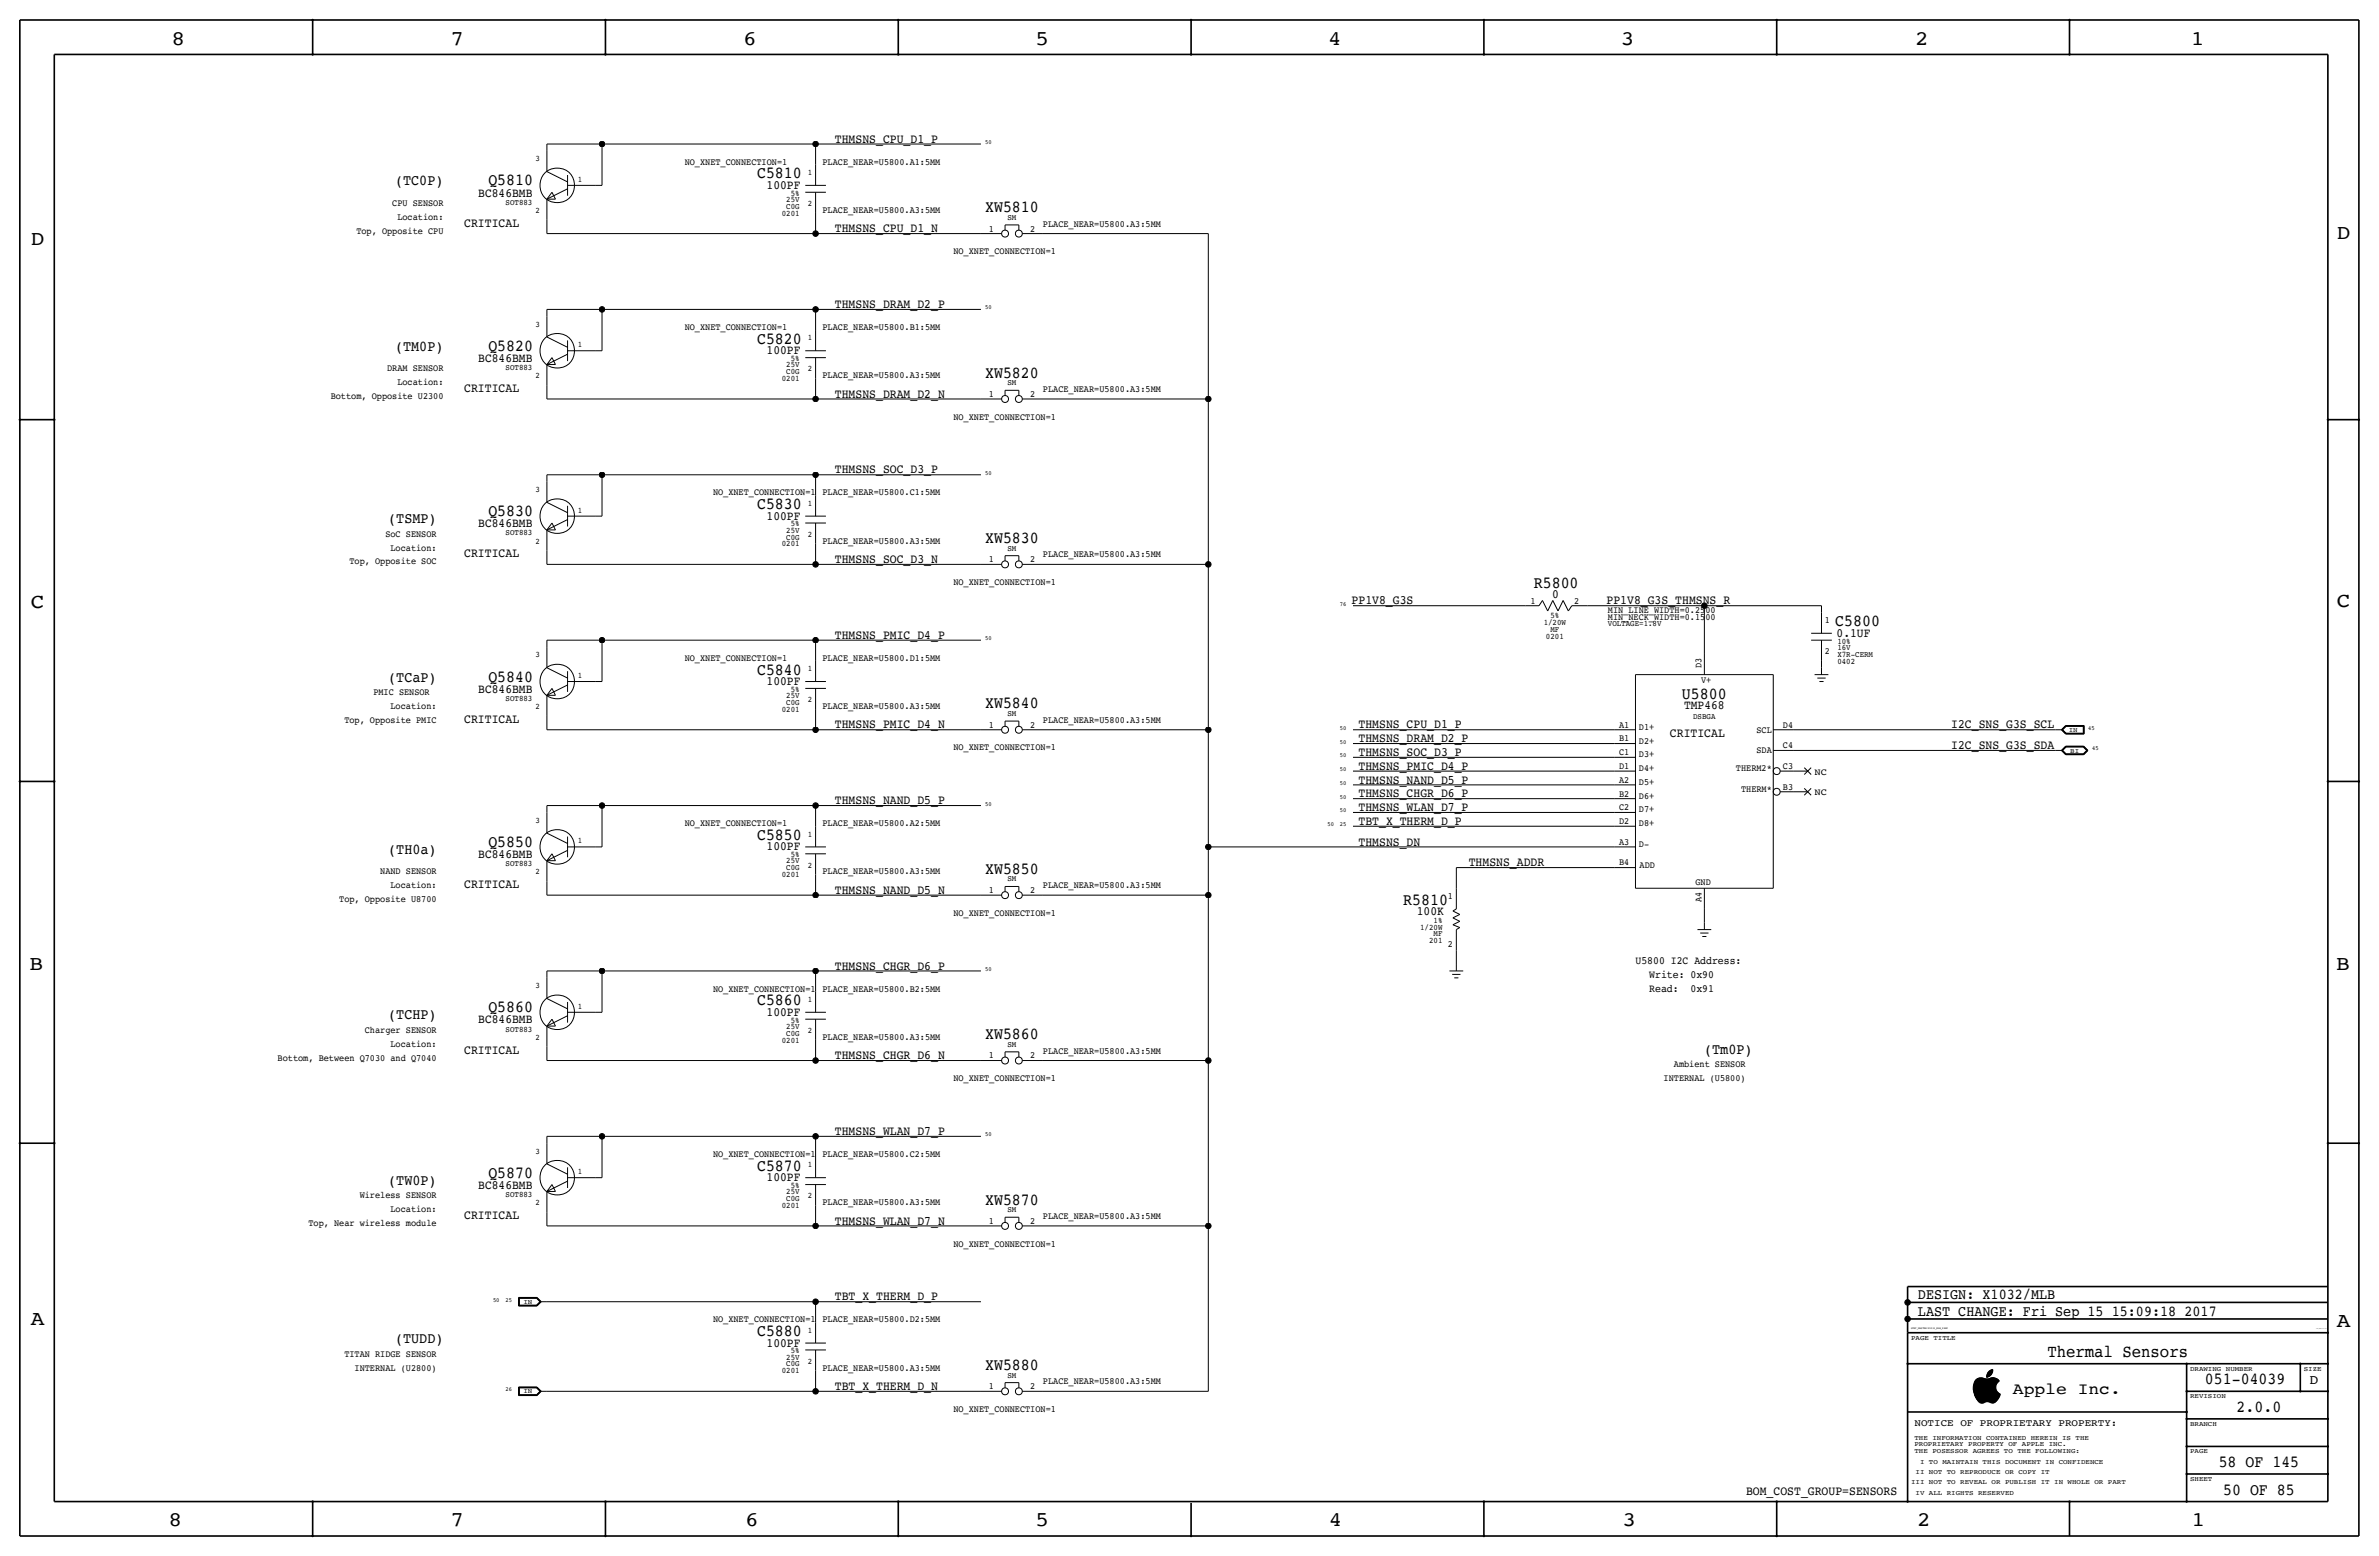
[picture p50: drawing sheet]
<svg xmlns="http://www.w3.org/2000/svg" width="877mm" height="574mm" viewBox="0 0 877 574" stroke-linecap="round" stroke-linejoin="round" font-family="sans-serif">
<defs><g id="words">
<g font-size="7.6">
<text x="63.2" y="16.5">8</text>
<text x="166.1" y="16.5">7</text>
<text x="274" y="16.5">6</text>
<text x="381.7" y="16.5">5</text>
<text x="489.7" y="16.5">4</text>
<text x="597.6" y="16.5">3</text>
<text x="706.1" y="16.5">2</text>
<text x="807.7" y="16.5">1</text>
<text x="861.5" y="88.1">D</text>
<text x="11.4" y="90.4">D</text>
<text x="11.4" y="224.3">C</text>
<text x="861.5" y="223.8">C</text>
<text x="10.8" y="357.6">B</text>
<text x="861.3" y="357.4">B</text>
<text x="11.3" y="488.4">A</text>
<text x="861.5" y="489.2">A</text>
<text x="62.2" y="562.6">8</text>
<text x="166" y="562.6">7</text>
<text x="274.8" y="562.6">6</text>
<text x="381.7" y="562.6">5</text>
<text x="489.9" y="562.6">4</text>
<text x="598.1" y="562.6">3</text>
<text x="706.8" y="562.6">2</text>
<text x="807.9" y="562.6">1</text>
</g>
<text font-size="6.5" x="754.8" y="500.1">Thermal Sensors</text>
<g font-size="6.2">
<text x="279.1" y="65.8">C5810</text>
<text x="180" y="68.3">Q5810</text>
<text x="363.2" y="78.2">XW5810</text>
<text x="180" y="129.3">Q5820</text>
<text x="279.1" y="126.7">C5820</text>
<text x="363.2" y="139.2">XW5820</text>
<text x="180" y="190.2">Q5830</text>
<text x="279.1" y="187.7">C5830</text>
<text x="363.2" y="200.2">XW5830</text>
<text x="565.5" y="216.9">R5800</text>
<text x="676.6" y="230.9">C5800</text>
<text x="180" y="251.2">Q5840</text>
<text x="279.1" y="248.7">C5840</text>
<text x="620.1" y="257.6">U5800</text>
<text x="363.2" y="261.1">XW5840</text>
<text x="279.1" y="309.6">C5850</text>
<text x="180" y="312.2">Q5850</text>
<text x="363.2" y="322.1">XW5850</text>
<text x="517.4" y="333.5">R5810</text>
<text x="279.1" y="370.6">C5860</text>
<text x="180" y="373.1">Q5860</text>
<text x="363.2" y="383">XW5860</text>
<text x="279.1" y="431.5">C5870</text>
<text x="180" y="434.1">Q5870</text>
<text x="363.2" y="444">XW5870</text>
<text x="279.1" y="492.5">C5880</text>
<text x="363.2" y="505">XW5880</text>
<text x="812.9" y="510.3">051-04039</text>
<text x="824.6" y="520.4">2.0.0</text>
<text x="818" y="540.8">58 OF 145</text>
<text x="819.6" y="550.9">50 OF 85</text>
</g>
<text font-size="6" x="742.1" y="513.9">Apple Inc.</text>
<g font-size="5.6">
<text x="145.7" y="68.3">(TC0P)</text>
<text x="145.7" y="129.3">(TM0P)</text>
<text x="143.1" y="192.8">(TSMP)</text>
<text x="143.1" y="251.2">(TCaP)</text>
<text x="143.1" y="314.7">(TH0a)</text>
<text x="143.1" y="375.7">(TCHP)</text>
<text x="628.3" y="388.4">(Tm0P)</text>
<text x="143.1" y="436.6">(TW0P)</text>
<text x="707.1" y="478.8">DESIGN: X1032/MLB</text>
<text x="707.1" y="484.9">LAST CHANGE: Fri Sep 15 15:09:18 2017</text>
<text x="145.7" y="495">(TUDD)</text>
</g>
<text font-size="5" x="851.5" y="510.3">D</text>
<g font-size="4.7">
<text x="307.8" y="52.6">THMSNS_CPU_D1_P</text>
<text x="282.6" y="69.6">100PF</text>
<text x="176.3" y="72.4">BC846BMB</text>
<text x="171.1" y="83.6">CRITICAL</text>
<text x="307.8" y="85.6">THMSNS_CPU_D1_N</text>
<text x="307.8" y="113.5">THMSNS_DRAM_D2_P</text>
<text x="282.6" y="130.6">100PF</text>
<text x="176.3" y="133.4">BC846BMB</text>
<text x="171.1" y="144.5">CRITICAL</text>
<text x="307.8" y="146.6">THMSNS_DRAM_D2_N</text>
<text x="307.8" y="174.5">THMSNS_SOC_D3_P</text>
<text x="282.6" y="191.5">100PF</text>
<text x="176.3" y="194.4">BC846BMB</text>
<text x="171.1" y="205.5">CRITICAL</text>
<text x="307.8" y="207.5">THMSNS_SOC_D3_N</text>
<text x="572.2" y="220.5">0</text>
<text x="498.3" y="222.8">PP1V8_G3S</text>
<text x="592.3" y="222.8">PP1V8_G3S_THMSNS_R</text>
<text x="307.8" y="235.5">THMSNS_PMIC_D4_P</text>
<text x="677.1" y="234.7">0.1UF</text>
<text x="176.3" y="255.3">BC846BMB</text>
<text x="282.6" y="252.5">100PF</text>
<text x="620.9" y="261.4">TMP468</text>
<text x="171.1" y="266.4">CRITICAL</text>
<text x="307.8" y="268.5">THMSNS_PMIC_D4_N</text>
<text x="500.8" y="268.5">THMSNS_CPU_D1_P</text>
<text x="719.4" y="268.5">I2C_SNS_G3S_SCL</text>
<text x="500.8" y="273.6">THMSNS_DRAM_D2_P</text>
<text x="615.6" y="271.5">CRITICAL</text>
<text x="500.8" y="278.6">THMSNS_SOC_D3_P</text>
<text x="719.4" y="276.1">I2C_SNS_G3S_SDA</text>
<text x="500.8" y="283.7">THMSNS_PMIC_D4_P</text>
<text x="500.8" y="293.9">THMSNS_CHGR_D6_P</text>
<text x="500.8" y="288.8">THMSNS_NAND_D5_P</text>
<text x="307.8" y="296.4">THMSNS_NAND_D5_P</text>
<text x="500.8" y="299">THMSNS_WLAN_D7_P</text>
<text x="500.8" y="304">TBT_X_THERM_D_P</text>
<text x="500.8" y="311.7">THMSNS_DN</text>
<text x="176.3" y="316.3">BC846BMB</text>
<text x="282.6" y="313.4">100PF</text>
<text x="541.5" y="319.3">THMSNS_ADDR</text>
<text x="171.1" y="327.4">CRITICAL</text>
<text x="307.8" y="329.4">THMSNS_NAND_D5_N</text>
<text x="522.4" y="337.3">100K</text>
<text x="307.8" y="357.4">THMSNS_CHGR_D6_P</text>
<text x="176.3" y="377.2">BC846BMB</text>
<text x="282.6" y="374.4">100PF</text>
<text x="171.1" y="388.4">CRITICAL</text>
<text x="307.8" y="390.4">THMSNS_CHGR_D6_N</text>
<text x="307.8" y="418.3">THMSNS_WLAN_D7_P</text>
<text x="282.6" y="435.4">100PF</text>
<text x="176.3" y="438.2">BC846BMB</text>
<text x="171.1" y="449.3">CRITICAL</text>
<text x="307.8" y="451.4">THMSNS_WLAN_D7_N</text>
<text x="307.8" y="479.3">TBT_X_THERM_D_P</text>
<text x="282.6" y="496.3">100PF</text>
<text x="307.8" y="512.3">TBT_X_THERM_D_N</text>
<text x="643.7" y="550.9">BOM_COST_GROUP=SENSORS</text>
</g>
<g font-size="4.1">
<text x="602.9" y="355.3">U5800 I2C Address:</text>
<text x="608" y="365.5">Read:</text>
<text x="608" y="360.4">Write: 0x90</text>
<text x="623.2" y="365.5">0x91</text>
</g>
<text font-size="3.7" x="705.8" y="525.5">NOTICE OF PROPRIETARY PROPERTY:</text>
<g font-size="3.5">
<text x="252.4" y="60.7">NO_XNET_CONNECTION=1</text>
<text x="303.2" y="60.7">PLACE_NEAR=U5800.A1:5MM</text>
<text x="144.6" y="75.9">CPU SENSOR</text>
<text x="146.5" y="81">Location:</text>
<text x="303.2" y="78.5">PLACE_NEAR=U5800.A3:5MM</text>
<text x="384.5" y="83.6">PLACE_NEAR=U5800.A3:5MM</text>
<text x="131.4" y="86.1">Top, Opposite CPU</text>
<text x="364.5" y="85.3">1</text>
<text x="379.7" y="85.3">2</text>
<text x="351.5" y="93.7">NO_XNET_CONNECTION=1</text>
<text x="252.4" y="121.7">NO_XNET_CONNECTION=1</text>
<text x="303.2" y="121.7">PLACE_NEAR=U5800.B1:5MM</text>
<text x="142.7" y="136.9">DRAM SENSOR</text>
<text x="146.5" y="142">Location:</text>
<text x="303.2" y="139.4">PLACE_NEAR=U5800.A3:5MM</text>
<text x="121.9" y="147.1">Bottom, Opposite U2300</text>
<text x="364.5" y="146.3">1</text>
<text x="379.7" y="146.3">2</text>
<text x="384.5" y="144.5">PLACE_NEAR=U5800.A3:5MM</text>
<text x="351.5" y="154.7">NO_XNET_CONNECTION=1</text>
<text x="262.9" y="182.6">NO_XNET_CONNECTION=1</text>
<text x="303.2" y="182.6">PLACE_NEAR=U5800.C1:5MM</text>
<text x="142.1" y="197.9">SoC SENSOR</text>
<text x="144" y="202.9">Location:</text>
<text x="303.2" y="200.4">PLACE_NEAR=U5800.A3:5MM</text>
<text x="128.8" y="208">Top, Opposite SOC</text>
<text x="364.5" y="207.3">1</text>
<text x="379.7" y="207.3">2</text>
<text x="384.5" y="205.5">PLACE_NEAR=U5800.A3:5MM</text>
<text x="351.5" y="215.6">NO_XNET_CONNECTION=1</text>
<text x="564.2" y="222.5">1</text>
<text x="580.3" y="222.5">2</text>
<text x="592.8" y="225.8">MIN_LINE_WIDTH=0.2500</text>
<text x="592.8" y="228.3">MIN_NECK_WIDTH=0.1500</text>
<text x="672.8" y="229.6">1</text>
<text x="252.4" y="243.6">NO_XNET_CONNECTION=1</text>
<text x="303.2" y="243.6">PLACE_NEAR=U5800.D1:5MM</text>
<text x="672.8" y="241">2</text>
<text x="627.1" y="251.7">V+</text>
<text x="627.3" y="246.1" transform="rotate(-90 627.3 246.1)">D3</text>
<text x="137.6" y="256.3">PMIC SENSOR</text>
<text x="144" y="261.4">Location:</text>
<text x="303.2" y="261.4">PLACE_NEAR=U5800.A3:5MM</text>
<text x="126.9" y="266.4">Top, Opposite PMIC</text>
<text x="364.5" y="268.2">1</text>
<text x="379.7" y="268.2">2</text>
<text x="384.5" y="266.4">PLACE_NEAR=U5800.A3:5MM</text>
<text x="596.9" y="268.2">A1</text>
<text x="604.2" y="269">D1+</text>
<text x="647.6" y="270">SCL</text>
<text x="657.3" y="268.2">D4</text>
<text x="596.9" y="273.3">B1</text>
<text x="604.2" y="274.1">D2+</text>
<text x="657.3" y="275.8">C4</text>
<text x="351.5" y="276.6">NO_XNET_CONNECTION=1</text>
<text x="596.9" y="278.4">C1</text>
<text x="604.2" y="279.1">D3+</text>
<text x="647.6" y="277.6">SDA</text>
<text x="596.9" y="283.5">D1</text>
<text x="604.2" y="284.2">D4+</text>
<text x="640" y="284.2">THERM2*</text>
<text x="657.3" y="283.5">C3</text>
<text x="669" y="285.5">NC</text>
<text x="596.9" y="293.6">B2</text>
<text x="596.9" y="288.5">A2</text>
<text x="604.2" y="289.3">D5+</text>
<text x="641.9" y="291.8">THERM*</text>
<text x="657.3" y="291.1">B3</text>
<text x="669" y="293.1">NC</text>
<text x="596.9" y="298.7">C2</text>
<text x="604.2" y="294.4">D6+</text>
<text x="604.2" y="299.5">D7+</text>
<text x="252.4" y="304.5">NO_XNET_CONNECTION=1</text>
<text x="303.2" y="304.5">PLACE_NEAR=U5800.A2:5MM</text>
<text x="596.9" y="303.8">D2</text>
<text x="604.2" y="304.5">D8+</text>
<text x="596.9" y="311.4">A3</text>
<text x="604.2" y="312.2">D-</text>
<text x="140.2" y="322.3">NAND SENSOR</text>
<text x="303.2" y="322.3">PLACE_NEAR=U5800.A3:5MM</text>
<text x="596.9" y="318.8">B4</text>
<text x="604.5" y="319.8">ADD</text>
<text x="144" y="327.4">Location:</text>
<text x="364.5" y="329.2">1</text>
<text x="379.7" y="329.2">2</text>
<text x="384.5" y="327.4">PLACE_NEAR=U5800.A3:5MM</text>
<text x="625" y="326.4">GND</text>
<text x="125.1" y="332.5">Top, Opposite U8700</text>
<text x="533.7" y="331.2">1</text>
<text x="627.3" y="332.5" transform="rotate(-90 627.3 332.5)">A4</text>
<text x="351.5" y="337.6">NO_XNET_CONNECTION=1</text>
<text x="533.7" y="349">2</text>
<text x="262.9" y="365.5">NO_XNET_CONNECTION=1</text>
<text x="303.2" y="365.5">PLACE_NEAR=U5800.B2:5MM</text>
<text x="134.5" y="380.7">Charger SENSOR</text>
<text x="303.2" y="383.3">PLACE_NEAR=U5800.A3:5MM</text>
<text x="144" y="385.8">Location:</text>
<text x="384.5" y="388.4">PLACE_NEAR=U5800.A3:5MM</text>
<text x="102.4" y="390.9">Bottom, Between Q7030 and Q7040</text>
<text x="364.5" y="390.1">1</text>
<text x="379.7" y="390.1">2</text>
<text x="617.1" y="393.4">Ambient SENSOR</text>
<text x="351.5" y="398.5">NO_XNET_CONNECTION=1</text>
<text x="613.3" y="398.5">INTERNAL (U5800)</text>
<text x="262.9" y="426.5">NO_XNET_CONNECTION=1</text>
<text x="303.2" y="426.5">PLACE_NEAR=U5800.C2:5MM</text>
<text x="132.6" y="441.7">Wireless SENSOR</text>
<text x="144" y="446.8">Location:</text>
<text x="303.2" y="444.2">PLACE_NEAR=U5800.A3:5MM</text>
<text x="384.5" y="449.3">PLACE_NEAR=U5800.A3:5MM</text>
<text x="113.7" y="451.9">Top, Near wireless module</text>
<text x="364.5" y="451.1">1</text>
<text x="379.7" y="451.1">2</text>
<text x="351.5" y="459.5">NO_XNET_CONNECTION=1</text>
<text x="262.9" y="487.4">NO_XNET_CONNECTION=1</text>
<text x="303.2" y="487.4">PLACE_NEAR=U5800.D2:5MM</text>
<text x="126.9" y="500.1">TITAN RIDGE SENSOR</text>
<text x="130.7" y="505.2">INTERNAL (U2800)</text>
<text x="303.2" y="505.2">PLACE_NEAR=U5800.A3:5MM</text>
<text x="364.5" y="512.1">1</text>
<text x="379.7" y="512.1">2</text>
<text x="384.5" y="510.3">PLACE_NEAR=U5800.A3:5MM</text>
<text x="351.5" y="520.4">NO_XNET_CONNECTION=1</text>
</g>
<g font-size="3.1">
<text x="197.4" y="59.4">3</text>
<text x="297.8" y="64.5">1</text>
<text x="213.1" y="67.1">1</text>
<text x="186.4" y="75.4">SOT883</text>
<text x="289.9" y="77">C0G</text>
<text x="289.9" y="74.4">25V</text>
<text x="291.5" y="72.1">5%</text>
<text x="297.8" y="75.9">2</text>
<text x="197.4" y="78.5">2</text>
<text x="288.2" y="79.5">0201</text>
<text x="371.4" y="81">SM</text>
<text x="197.4" y="120.4">3</text>
<text x="297.8" y="125.5">1</text>
<text x="213.1" y="128">1</text>
<text x="186.4" y="136.4">SOT883</text>
<text x="289.9" y="137.9">C0G</text>
<text x="289.9" y="135.4">25V</text>
<text x="291.5" y="133.1">5%</text>
<text x="297.8" y="136.9">2</text>
<text x="197.4" y="139.4">2</text>
<text x="288.2" y="140.5">0201</text>
<text x="371.4" y="142">SM</text>
<text x="197.4" y="181.4">3</text>
<text x="213.1" y="189">1</text>
<text x="297.8" y="186.4">1</text>
<text x="186.4" y="197.4">SOT883</text>
<text x="289.9" y="196.3">25V</text>
<text x="291.5" y="194.1">5%</text>
<text x="297.8" y="197.9">2</text>
<text x="197.4" y="200.4">2</text>
<text x="288.2" y="201.4">0201</text>
<text x="289.9" y="198.9">C0G</text>
<text x="371.4" y="202.9">SM</text>
<text x="571.6" y="227.8">5%</text>
<text x="569.1" y="230.4">1/20W</text>
<text x="571.6" y="232.9">MF</text>
<text x="592.8" y="230.9">VOLTAGE=1.8V</text>
<text x="569.9" y="235.5">0201</text>
<text x="677.4" y="237.2">10%</text>
<text x="677.4" y="239.5">16V</text>
<text x="197.4" y="242.3">3</text>
<text x="677.4" y="242.1">X7R-CERM</text>
<text x="677.4" y="244.6">0402</text>
<text x="213.1" y="249.9">1</text>
<text x="297.8" y="247.4">1</text>
<text x="289.9" y="257.3">25V</text>
<text x="291.5" y="255">5%</text>
<text x="186.4" y="258.3">SOT883</text>
<text x="197.4" y="261.4">2</text>
<text x="288.2" y="262.4">0201</text>
<text x="289.9" y="259.8">C0G</text>
<text x="297.8" y="258.8">2</text>
<text x="371.4" y="263.9">SM</text>
<text x="624.2" y="265.2">DSBGA</text>
<text x="197.4" y="303.3">3</text>
<text x="213.1" y="310.9">1</text>
<text x="297.8" y="308.4">1</text>
<text x="291.5" y="316">5%</text>
<text x="186.4" y="319.3">SOT883</text>
<text x="197.4" y="322.3">2</text>
<text x="288.2" y="323.3">0201</text>
<text x="289.9" y="320.8">C0G</text>
<text x="289.9" y="318.3">25V</text>
<text x="297.8" y="319.8">2</text>
<text x="371.4" y="324.9">SM</text>
<text x="528.5" y="340.1">1%</text>
<text x="523.6" y="342.6">1/20W</text>
<text x="526.9" y="347.7">201</text>
<text x="528.5" y="345.2">MF</text>
<text x="197.4" y="364.2">3</text>
<text x="213.1" y="371.9">1</text>
<text x="297.8" y="369.3">1</text>
<text x="291.5" y="376.9">5%</text>
<text x="186.4" y="380.2">SOT883</text>
<text x="197.4" y="383.3">2</text>
<text x="289.9" y="381.8">C0G</text>
<text x="289.9" y="379.2">25V</text>
<text x="297.8" y="380.7">2</text>
<text x="288.2" y="384.3">0201</text>
<text x="371.4" y="385.8">SM</text>
<text x="197.4" y="425.2">3</text>
<text x="297.8" y="430.3">1</text>
<text x="213.1" y="432.8">1</text>
<text x="291.5" y="437.9">5%</text>
<text x="186.4" y="441.2">SOT883</text>
<text x="289.9" y="442.7">C0G</text>
<text x="289.9" y="440.2">25V</text>
<text x="297.8" y="441.7">2</text>
<text x="197.4" y="444.2">2</text>
<text x="288.2" y="445.3">0201</text>
<text x="371.4" y="446.8">SM</text>
<text x="297.8" y="491.2">1</text>
<text x="289.9" y="503.7">C0G</text>
<text x="289.9" y="501.1">25V</text>
<text x="291.5" y="498.9">5%</text>
<text x="297.8" y="502.7">2</text>
<text x="288.2" y="506.2">0201</text>
<text x="371.4" y="507.7">SM</text>
</g>
<g font-size="2.5">
<text x="762.7" y="269.7">IN</text>
<text x="763.2" y="277.4">BI</text>
<text x="193" y="480.6">IN</text>
<text x="704.5" y="493.8">PAGE TITLE</text>
<text x="807.4" y="505.2">DRAWING NUMBER</text>
<text x="849.3" y="505.2">SIZE</text>
<text x="193" y="513.6">IN</text>
<text x="807.4" y="515.4">REVISION</text>
<text x="807.4" y="525.5">BRANCH</text>
<text x="705.8" y="533.1">PROPRIETARY PROPERTY OF APPLE INC.</text>
<text x="705.8" y="530.6">THE INFORMATION CONTAINED HEREIN IS THE</text>
<text x="705.8" y="535.7">THE POSESSOR AGREES TO THE FOLLOWING:</text>
<text x="707.8" y="539.5">I TO MAINTAIN THIS DOCUMENT IN CONFIDENCE</text>
<text x="807.4" y="535.7">PAGE</text>
<text x="706.2" y="543.3">II NOT TO REPRODUCE OR COPY IT</text>
<text x="807.4" y="545.8">SHEET</text>
<text x="704.5" y="547.1">III NOT TO REVEAL OR PUBLISH IT IN WHOLE OR PART</text>
<text x="706.2" y="550.9">IV ALL RIGHTS RESERVED</text>
</g>
<g font-size="2.3">
<text x="363.2" y="53.1">50</text>
<text x="363.2" y="114">50</text>
<text x="363.2" y="175">50</text>
<text x="494" y="223.3">76</text>
<text x="363.2" y="236">50</text>
<text x="494" y="269">50</text>
<text x="769.9" y="269">45</text>
<text x="494" y="274.1">50</text>
<text x="494" y="279.1">50</text>
<text x="771.3" y="276.6">45</text>
<text x="494" y="284.2">50</text>
<text x="494" y="289.3">50</text>
<text x="363.2" y="296.9">50</text>
<text x="494" y="294.4">50</text>
<text x="494" y="299.5">50</text>
<text x="489.4" y="304.5">50</text>
<text x="494" y="304.5">25</text>
<text x="363.2" y="357.9">50</text>
<text x="363.2" y="418.8">50</text>
<text x="181.8" y="479.8">50</text>
<text x="186.3" y="479.8">25</text>
<text x="186.3" y="512.8">26</text>
</g>
<text font-size="1" x="704.5" y="490">SYNC_MASTER=X1032_MLB_P4BP</text>
<text font-size=".4" x="853.9" y="490">SYNC_DATE=02/14/2017</text>
</g></defs>
<g fill="none" stroke="#000" stroke-width=".37">
<path d="M201.6 53.1h20.3zM201.6 53.1v2.5zM201.6 55.6v7.6zM221.9 53.1v15.2zM221.9 53.1h78.8zM300.7 53.1h60.9zM300.7 53.1v7.6zM201.6 73.4l7.6-3.8zM201.6 63.2l7.6 3.9zM201.6 73.4v7.6zM201.6 73.4h3.2zM203.5 70.9l1.3 2.5z"/>
<path d="M203.5 70.9l-1.9 2.5zM209.2 68.3h10.2zM209.2 64.5v7.6zM219.4 68.3h2.5zM296.9 68.3h7.6zM296.9 70.9h7.6zM300.7 78.5v7.6zM300.7 60.7v7.6zM300.7 70.9v7.6zM201.6 86.1h99.1zM201.6 81v5.1zM300.7 86.1h60.9z"/>
<path d="M361.6 86.1h7.7zM370.5 82.9h5.1zM370.5 82.9v1.9zM375.6 82.9v1.9zM376.9 86.1h7.6zM384.5 86.1h61zM445.5 86.1v61zM201.6 114h20.3zM201.6 114v2.6zM201.6 116.6v7.6zM221.9 114v15.3zM221.9 114h78.8z"/>
<path d="M300.7 114h60.9zM300.7 114v7.7zM201.6 134.4l7.6-3.8zM201.6 124.2l7.6 3.8zM201.6 134.4v7.6zM201.6 134.4h3.2zM203.5 131.8l1.3 2.6zM203.5 131.8l-1.9 2.6zM209.2 129.3h10.2zM209.2 125.5v7.6zM219.4 129.3h2.5zM296.9 129.3h7.6z"/>
<path d="M296.9 131.8h7.6zM300.7 139.4v7.7zM300.7 121.7v7.6zM300.7 131.8v7.6zM201.6 147.1h99.1zM201.6 142v5.1zM300.7 147.1h60.9zM361.6 147.1h7.7zM370.5 143.9h5.1zM370.5 143.9v1.9zM375.6 143.9v1.9zM376.9 147.1h7.6z"/>
<path d="M384.5 147.1h61zM445.5 147.1v60.9zM201.6 175h20.3zM201.6 175v2.5zM201.6 177.5v7.7zM221.9 175v15.2zM221.9 175h78.8zM300.7 175h60.9zM300.7 175v7.6zM201.6 195.3l7.6-3.8zM201.6 185.2l7.6 3.8zM201.6 195.3v7.6z"/>
<path d="M201.6 195.3h3.2zM203.5 192.8l1.3 2.5zM203.5 192.8l-1.9 2.5zM209.2 190.2h10.2zM209.2 186.4v7.7zM219.4 190.2h2.5zM296.9 190.2h7.6zM296.9 192.8h7.6zM300.7 182.6v7.6zM300.7 192.8v7.6zM201.6 208h99.1zM201.6 202.9v5.1z"/>
<path d="M300.7 208h60.9zM300.7 200.4v7.6zM361.6 208h7.7zM370.5 204.8h5.1zM370.5 204.8v2zM375.6 204.8v2zM376.9 208h7.6zM384.5 208h61zM445.5 208v61zM201.6 236h20.3zM201.6 236v2.5zM201.6 238.5v7.6z"/>
<path d="M221.9 236v15.2zM221.9 236h78.8zM300.7 236h60.9zM300.7 236v7.6zM498.8 223.3h63.5zM562.3 223.3h5.1zM568.7 221.3l1.9 3.9zM568.7 221.3l-1.3 2zM572.5 221.3l-1.9 3.9zM572.5 221.3l1.9 3.9zM576.3 221.3l-1.9 3.9zM576.3 221.3l1.9 3.9z"/>
<path d="M579.5 223.3h5.7zM579.5 223.3l-1.3 1.9zM585.2 223.3h43.1zM628.3 223.3v17.7zM628.3 223.3h43.2zM667.7 233.4h7.6zM667.7 236h7.6zM671.5 223.3v2.5zM671.5 225.8v7.6zM671.5 236v7.6zM201.6 256.3l7.6-3.8zM201.6 246.1l7.6 3.8z"/>
<path d="M201.6 256.3v7.6zM201.6 256.3h3.2zM203.5 253.7l1.3 2.6zM203.5 253.7l-1.9 2.6zM209.2 251.2h10.2zM209.2 247.4v7.6zM219.4 251.2h2.5zM296.9 251.2h7.6zM296.9 253.7h7.6zM300.7 243.6v7.6zM300.7 253.7v7.7zM602.9 248.7v78.7z"/>
<path d="M602.9 248.7h50.8zM628.3 241v7.7zM653.7 248.7v78.7zM669 248.7h5.1zM670 249.9h3zM670.8 251.2h1.5zM671.5 243.6v2.5zM671.5 246.1v2.6zM201.6 269h99.1zM201.6 263.9v5.1zM300.7 261.4v7.6zM300.7 269h60.9z"/>
<path d="M361.6 269h7.7zM370.5 265.8h5.1zM370.5 265.8v1.9zM375.6 265.8v1.9zM376.9 269h7.6zM384.5 269h61zM445.5 269v43.2zM498.8 269h96.5zM498.8 279.1h96.5zM498.8 274.1h96.5zM595.3 279.1h7.6zM595.3 274.1h7.6z"/>
<path d="M595.3 269h7.6zM653.7 269h7.7zM653.7 276.6h7.7zM661.4 276.6h96.5zM661.4 269h96.5zM757.9 276.6h2.5zM757.9 269h2.5zM760 276.6l1.5-1.6zM760 269l1.5-1.6zM760 276.6l1.5 1.6zM760 269l1.5 1.6zM760.1 276.6l1.5 1.5z"/>
<path d="M760.1 269l1.5 1.5zM760.1 276.6l1.5-1.5zM760.1 269l1.5-1.5zM760.3 276.6l1.3 1.4zM760.3 269l1.3 1.4zM760.3 276.6l1.3-1.4zM760.3 269l1.3-1.4zM760.4 276.6l1.3-1.3zM760.4 269l1.3-1.3zM760.4 276.6l1.3 1.3zM760.4 269l1.3 1.3zM761.5 270.6h6.8z"/>
<path d="M761.5 278.2h6.7zM761.5 267.4h6.9zM761.5 275h6.7zM761.6 278.1h6.5zM761.6 267.5h6.6zM761.6 270.5h6.6zM761.6 275.1h6.5zM761.6 278h6.5zM761.6 267.6h6.5zM761.6 275.2h6.5zM761.6 270.4h6.5zM761.7 277.9h6.3z"/>
<path d="M761.7 275.3h6.3zM761.7 267.7h6.3zM761.7 270.3h6.3zM768 277.9l1.3-1.3zM768 267.7v2.6zM768 275.3l1.3 1.3zM768.1 275.2l1.4 1.4zM768.1 278l1.4-1.4zM768.1 278.1l1.5-1.5zM768.1 267.6v2.8zM768.1 275.1l1.5 1.5zM768.2 275l1.6 1.6z"/>
<path d="M768.2 278.2l1.6-1.6zM768.2 267.5v3zM768.3 267.4v3.2zM201.6 296.9h20.3zM201.6 296.9v2.6zM201.6 299.5v7.6zM221.9 296.9v15.3zM221.9 296.9h78.8zM300.7 296.9v7.6zM300.7 296.9h60.9zM498.8 299.5h96.5zM498.8 289.3h96.5z"/>
<path d="M498.8 294.4h96.5zM498.8 284.2h96.5zM595.3 299.5h7.6zM595.3 294.4h7.6zM595.3 289.3h7.6zM595.3 284.2h7.6zM656.3 284.2h5.1zM656.3 291.8h5.1zM661.4 284.2h5zM661.4 291.8h5zM665.2 290.6l2.5 2.5zM665.2 283l2.5 2.5z"/>
<path d="M667.7 290.6l-2.5 2.5zM667.7 283l-2.5 2.5zM201.6 317.2l7.6-3.8zM201.6 307.1l7.6 3.8zM201.6 317.2v7.7zM201.6 317.2h3.2zM203.5 314.7l1.3 2.5zM203.5 314.7l-1.9 2.5zM209.2 312.2h10.2zM209.2 308.4v7.6zM219.4 312.2h2.5zM296.9 312.2h7.6z"/>
<path d="M296.9 314.7h7.6zM300.7 304.5v7.7zM300.7 314.7v7.6zM445.5 312.2v17.7zM445.5 312.2h149.8zM498.8 304.5h96.5zM536.9 319.8h58.4zM536.9 319.8v7.6zM595.3 304.5h7.6zM595.3 319.8h7.6zM595.3 312.2h7.6zM201.6 329.9h99.1z"/>
<path d="M201.6 324.9v5zM300.7 329.9h60.9zM300.7 322.3v7.6zM361.6 329.9h7.7zM370.5 326.7h5.1zM370.5 326.7v2zM375.6 326.7v2zM376.9 329.9h7.6zM384.5 329.9h61zM445.5 329.9v61zM535.6 338.3l2.6-1.2zM535.6 335.8l1.3-.8z"/>
<path d="M535.6 338.3l2.6 1.3zM535.6 335.8l2.6 1.3zM536.9 327.4v7.6zM602.9 327.4h50.8zM628.3 335v5.1zM628.3 327.4v7.6zM201.6 357.9h20.3zM201.6 357.9v2.5zM221.9 357.9v15.2zM221.9 357.9h78.8zM300.7 357.9h60.9zM300.7 357.9v7.6z"/>
<path d="M534.4 357.9h5zM535.4 359.2h3zM535.6 340.9l2.6-1.3zM535.6 340.9l2.6 1zM536.9 342.6l1.3-.7zM536.9 350.3v5zM536.9 355.3v2.6zM536.9 342.6v7.7zM625.8 342.6h5.1zM626.8 343.9h3.1zM627.6 345.2h1.5zM628.3 340.1v2.5z"/>
<path d="M201.6 378.2l7.6-3.8zM201.6 368l7.6 3.9zM201.6 360.4v7.6zM201.6 378.2v7.6zM201.6 378.2h3.2zM203.5 375.7l1.3 2.5zM203.5 375.7l-1.9 2.5zM209.2 373.1h10.2zM209.2 369.3v7.6zM219.4 373.1h2.5zM296.9 373.1h7.6zM296.9 375.7h7.6z"/>
<path d="M300.7 365.5v7.6zM300.7 375.7v7.6zM536.1 360.4h1.6zM201.6 390.9h99.1zM201.6 385.8v5.1zM300.7 390.9h60.9zM300.7 383.3v7.6zM361.6 390.9h7.7zM370.5 387.7h5.1zM370.5 387.7v1.9zM375.6 387.7v1.9zM376.9 390.9h7.6z"/>
<path d="M384.5 390.9h61zM445.5 390.9v61zM201.6 418.8h20.3zM201.6 418.8v2.6zM221.9 418.8v15.3zM221.9 418.8h78.8zM300.7 418.8h60.9zM300.7 418.8v7.7zM201.6 439.2l7.6-3.8zM201.6 429l7.6 3.8zM201.6 421.4v7.6zM201.6 439.2v7.6z"/>
<path d="M201.6 439.2h3.2zM203.5 436.6l1.3 2.6zM203.5 436.6l-1.9 2.6zM209.2 434.1h10.2zM209.2 430.3v7.6zM219.4 434.1h2.5zM296.9 434.1h7.6zM296.9 436.6h7.6zM300.7 426.5v7.6zM300.7 436.6v7.6zM201.6 451.9h99.1zM201.6 446.8v5.1z"/>
<path d="M300.7 451.9h60.9zM300.7 444.2v7.7zM361.6 451.9h7.7zM370.5 448.7h5.1zM370.5 448.7v1.9zM375.6 448.7v1.9zM376.9 451.9h7.6zM384.5 451.9h61zM445.5 451.9v60.9zM191.2 478.2v3.2zM191.2 478.2h6.8zM191.3 478.3v3z"/>
<path d="M191.3 478.3h6.6zM191.4 478.4v2.8zM191.4 478.4h6.5zM191.5 478.5v2.6zM191.5 478.5h6.3zM197.8 478.5l1.3 1.3zM197.9 478.4l1.3 1.4zM197.9 478.3l1.5 1.5zM198 478.2l1.5 1.6zM199.1 479.8h2.5zM201.6 479.8h99.1zM300.7 479.8h60.9z"/>
<path d="M300.7 479.8v7.6zM191.2 481.4h6.8zM191.3 481.3h6.6zM191.4 481.2h6.5zM191.5 481.1h6.3zM197.8 481.1l1.3-1.3zM197.9 481.2l1.3-1.4zM197.9 481.3l1.5-1.5zM198 481.4l1.5-1.6zM296.9 495h7.6zM296.9 497.6h7.6zM300.7 487.4v7.6z"/>
<path d="M300.7 497.6v7.6zM191.2 511.3v3.1zM191.2 514.4h6.8zM191.2 511.3h6.8zM191.3 511.4v2.9zM191.3 514.3h6.6zM191.3 511.4h6.6zM191.4 511.5v2.7zM191.4 514.2h6.5zM191.4 511.5h6.5zM191.5 511.6v2.5zM191.5 514.1h6.3z"/>
<path d="M191.5 511.6h6.3zM197.8 511.6l1.3 1.2zM197.9 514.2l1.3-1.4zM197.9 511.5l1.3 1.3zM197.9 511.4l1.5 1.4zM198 511.3l1.5 1.5zM198 514.4l1.5-1.6zM199.1 512.8h2.5zM199.1 512.8l-1.3 1.3zM199.4 512.8l-1.5 1.5zM201.6 512.8h99.1zM300.7 512.8h60.9z"/>
<path d="M300.7 505.2v7.6zM361.6 512.8h7.7zM370.5 509.6h5.1zM370.5 509.6v2zM375.6 509.6v2zM376.9 512.8h7.6zM384.5 512.8h61zM727.5 512.2h8.4zM727.5 512.3h8.4zM727.5 512.4h8.5zM727.5 511.2h8.2zM727.5 511.3h8.2z"/>
<path d="M727.5 511.5h8.2zM727.5 511.4h8.2zM727.5 512h8.3zM727.5 512.1h8.3zM727.5 511.7h8.3zM727.5 511.8h8.3zM727.5 511.6h8.3zM727.5 511.9h8.3zM727.5 511.1h8.3zM727.6 512.8h8.6zM727.6 510.8h8.2zM727.6 511h8.2z"/>
<path d="M727.6 510.9h8.2zM727.6 510.7h8.2zM727.6 512.5h8.4zM727.6 512.6h8.4zM727.6 512.7h8.5zM727.6 512.9h8.6zM727.6 510.6h8.3zM727.6 510.5h8.3zM727.6 513h8.7zM727.6 513.1h8.8zM727.7 513.2h8.8zM727.7 510.2h8.3z"/>
<path d="M727.7 510.4h8.2zM727.7 510.3h8.3zM727.7 513.4h9.1zM727.7 513.3h9zM727.7 510.1h8.3zM727.8 509.9h8.4zM727.8 513.5h9.1zM727.8 510h8.3zM727.8 513.6h9.2zM727.8 513.8h9.6zM727.8 509.8h8.5zM727.8 513.7h9.4z"/>
<path d="M727.9 513.9h9.5zM727.9 509.7h8.4zM727.9 509.6h8.5zM727.9 514.1h9.5zM727.9 514h9.5zM728 514.2h9.4zM728 509.5h8.5zM728 509.4h8.6zM728 509.3h8.7zM728 514.4h9.3zM728.1 509.2h8.8zM728.1 514.5h9.2z"/>
<path d="M728.1 514.6h9.1zM728.1 509.1h8.9zM728.2 514.7h9zM728.2 509h8.8zM728.2 514.8h9zM728.3 514.9h8.8zM728.3 508.9h8.7zM728.3 515h8.8zM728.3 508.8h8.6zM728.3 515.1h8.7zM728.4 508.7h8.4zM728.4 515.2h8.6z"/>
<path d="M728.5 515.3h8.4zM728.5 515.4h8.4zM728.5 508.6h8.2zM728.6 515.5h8.2zM728.6 508.5h7.9zM728.7 515.6h8zM728.7 515.7h8zM728.7 508.4h7.7zM728.8 515.8h7.7zM728.9 515.9h7.6zM728.9 508.3h3.1zM728.9 516h7.5z"/>
<path d="M729 508.2h2.6zM729 516.1h7.3zM729.1 516.2h7.1zM729.2 516.3h6.9zM729.2 508.1a4.7 4.7 0 0 0-1.2 6.3l1.8 2.6 .8 .2 1-.3M729.3 508.1h2.1zM729.3 516.4h6.7zM729.4 516.5h6.5zM729.5 516.6h6.3zM729.6 516.7h2.5zM729.6 507.9h1.4zM729.7 516.8h2.1z"/>
<path d="M729.8 516.9h1.9zM729.9 517h1.6zM730.2 517.1h1zM732.4 507.5h.6zM732.4 507.6h.4zM732.4 507.4h.8zM732.4 507.3h1zM732.4 507.1h1.3zM732.4 507h1.4zM732.4 507.2h1.2zM732.5 506.9h1.4zM732.5 506.8h1.5z"/>
<path d="M732.5 506.6h1.7zM732.5 506.7h1.6zM732.6 506.5h1.7zM732.6 506.4h1.7zM732.7 506.3h1.7zM732.7 506.2h1.7zM732.8 506.1h1.7zM732.8 506h1.7zM732.9 505.9h1.6zM733 505.8h1.6zM733.1 505.7h1.5zM733.1 508.3h3.1z"/>
<path d="M733.2 505.6h1.4zM733.2 516.7h2.5zM733.3 505.5h1.4zM733.4 508.2h2.6zM733.4 505.4h1.3zM733.6 505.3h1.1zM733.6 516.8h2zM733.6 508.1a2.99 2.99 0 0 1 3.5 1 2.71 2.71 0 0 0-1.3 2.5 2.71 2.71 0 0 0 1.7 2.3 3.5 3.5 0 0 1-3.1 3.2l-1.6-.4-1.1 .2M733.7 508.1h2.1zM733.7 508.1l-1.3 .2-1.9-.4-1.3 .2M733.7 505.2h1zM733.8 516.9h1.7z"/>
<path d="M733.9 505.1h.8zM733.9 507.9h1.6zM734 517h1.3zM734.1 505h.6zM734.3 507.8h.8zM734.3 504.9h.4zM734.3 517.1h.7zM734.7 504.7a2.81 2.81 0 0 0-2.3 3 2.71 2.71 0 0 0 2.3-2.9"/>
<circle cx="205.4" cy="68.4" r="6.4"/>
<circle cx="370.5" cy="86.1" r="1.28"/>
<circle cx="375.6" cy="86.1" r="1.28"/>
<circle cx="205.4" cy="129.3" r="6.4"/>
<circle cx="370.5" cy="147.1" r="1.28"/>
<circle cx="375.6" cy="147.1" r="1.28"/>
<circle cx="205.4" cy="190.3" r="6.4"/>
<circle cx="370.5" cy="208" r="1.28"/>
<circle cx="375.6" cy="208" r="1.28"/>
<circle cx="205.4" cy="251.3" r="6.4"/>
<circle cx="370.5" cy="269" r="1.28"/>
<circle cx="375.6" cy="269" r="1.28"/>
<circle cx="655" cy="284.2" r="1.28"/>
<circle cx="655" cy="291.9" r="1.28"/>
<circle cx="205.4" cy="312.2" r="6.4"/>
<circle cx="370.5" cy="330" r="1.28"/>
<circle cx="375.6" cy="330" r="1.28"/>
<circle cx="205.4" cy="373.2" r="6.4"/>
<circle cx="370.5" cy="390.9" r="1.28"/>
<circle cx="375.6" cy="390.9" r="1.28"/>
<circle cx="205.4" cy="434.1" r="6.4"/>
<circle cx="370.5" cy="451.9" r="1.28"/>
<circle cx="375.6" cy="451.9" r="1.28"/>
<circle cx="370.5" cy="512.8" r="1.28"/>
<circle cx="375.6" cy="512.8" r="1.28"/>
</g>
<g fill="none" stroke="#000" stroke-width=".6" stroke-linecap="butt">
<path d="M7.3 7.4v558.8zM7.3 7.4h862.3zM115.3 7.4v12.7zM223.2 7.4v12.7zM331.2 7.4v12.7zM439.1 7.4v12.7zM547.1 7.4v12.7zM655 7.4v12.7zM763 7.4v12.7zM869.6 7.4v558.8zM20 20.1v533.4zM20 20.1h838.2z"/>
<path d="M858.2 20.1v533.4zM7.3 154.7h12.7zM858.2 154.7h11.4zM7.3 288h12.7zM858.2 288h11.4zM7.3 421.4h12.7zM858.2 421.4h11.4zM703.3 474.2h154.9zM703.3 474.2v5.9zM703.3 480.1h154.9zM703.3 480.1v6.1zM703.3 486.2h154.9z"/>
<path d="M703.3 486.2v5zM703.3 491.2v62.3zM703.3 491.2h154.9zM703.3 502.7h154.9zM806.1 502.7v50.8zM806.1 512.8h52.1zM848.1 502.7v10.1zM703.3 520.4h102.8zM806.1 533.1h52.1zM806.1 523h52.1zM20 553.5h838.2zM115.3 553.5v12.7z"/>
<path d="M223.2 553.5v12.7zM331.2 553.5v12.7zM439.1 554v12.2zM547.1 553.5v12.7zM655 553.5v12.7zM763 553.5v12.7zM806.1 543.3h52.1zM7.3 566.2h862.3z"/>
</g>
<g fill="#000" stroke="#000" stroke-width=".37">
<path d="M115.1 7.2h.4v.3h-.4zM115.1 19.9h.4v.3h-.4zM223 7.2h.4v.3h-.4zM223 19.9h.4v.3h-.4zM331 19.9h.4v.3h-.4zM331 7.2h.4v.3h-.4zM438.9 7.2h.4v.3h-.4zM438.9 19.9h.4v.3h-.4zM546.9 7.2h.4v.3h-.4zM546.9 19.9h.4v.3h-.4zM654.8 19.9h.4v.3h-.4zM654.8 7.2h.4v.3h-.4z"/>
<path d="M762.8 19.9h.4v.3h-.4zM762.8 7.2h.4v.3h-.4zM7.1 154.5h.4v.4h-.4zM19.8 154.5h.4v.4h-.4zM858 154.5h.4v.4h-.4zM869.5 154.5h.3v.4h-.3zM7.1 287.9h.4v.3h-.4zM19.8 287.9h.4v.3h-.4zM858 287.9h.4v.3h-.4zM869.5 287.9h.3v.3h-.3zM7.1 421.2h.4v.4h-.4zM19.8 421.2h.4v.4h-.4z"/>
<path d="M858 421.2h.4v.4h-.4zM869.5 421.2h.3v.4h-.3zM858 491.1h.4v.3h-.4zM703.1 502.5h.4v.3h-.4zM806 502.5h.3v.3h-.3zM806 512.7h.3v.3h-.3zM847.9 512.7h.3v.3h-.3zM847.9 502.5h.3v.3h-.3zM858 502.5h.4v.3h-.4zM858 512.7h.4v.3h-.4zM806 520.3h.3v.3h-.3zM806 522.8h.3v.4h-.3z"/>
<path d="M806 533h.3v.3h-.3zM858 522.8h.4v.4h-.4zM858 533h.4v.3h-.4zM115.1 553.3h.4v.3h-.4zM223 553.3h.4v.3h-.4zM331 553.3h.4v.3h-.4zM546.9 553.3h.4v.3h-.4zM654.8 553.3h.4v.3h-.4zM703.1 553.3h.4v.3h-.4zM762.8 553.3h.4v.3h-.4zM806 543.1h.3v.4h-.3zM806 553.3h.3v.3h-.3z"/>
<path d="M858 543.1h.4v.4h-.4zM115.1 566h.4v.3h-.4zM223 566h.4v.3h-.4zM331 566h.4v.3h-.4zM438.9 566h.4v.3h-.4zM546.9 566h.4v.3h-.4zM654.8 566h.4v.3h-.4z"/>
<circle cx="221.9" cy="53.1" r="1.02"/>
<circle cx="300.7" cy="53.1" r="1.02"/>
<circle cx="300.7" cy="86.1" r="1.02"/>
<circle cx="221.9" cy="114" r="1.02"/>
<circle cx="300.7" cy="114" r="1.02"/>
<circle cx="300.7" cy="147.1" r="1.02"/>
<circle cx="445.5" cy="147.1" r="1.02"/>
<circle cx="221.9" cy="175" r="1.02"/>
<circle cx="300.7" cy="175" r="1.02"/>
<circle cx="300.7" cy="208" r="1.02"/>
<circle cx="445.5" cy="208" r="1.02"/>
<circle cx="221.9" cy="236" r="1.02"/>
<circle cx="300.7" cy="236" r="1.02"/>
<circle cx="628.3" cy="223.3" r="1.02"/>
<circle cx="300.7" cy="269" r="1.02"/>
<circle cx="445.5" cy="269" r="1.02"/>
<circle cx="221.9" cy="296.9" r="1.02"/>
<circle cx="300.7" cy="296.9" r="1.02"/>
<circle cx="445.5" cy="312.2" r="1.02"/>
<circle cx="300.7" cy="329.9" r="1.02"/>
<circle cx="445.5" cy="329.9" r="1.02"/>
<circle cx="221.9" cy="357.9" r="1.02"/>
<circle cx="300.7" cy="357.9" r="1.02"/>
<circle cx="300.7" cy="390.9" r="1.02"/>
<circle cx="445.5" cy="390.9" r="1.02"/>
<circle cx="221.9" cy="418.8" r="1.02"/>
<circle cx="300.7" cy="418.8" r="1.02"/>
<circle cx="300.7" cy="451.9" r="1.02"/>
<circle cx="445.5" cy="451.9" r="1.02"/>
<circle cx="300.7" cy="479.8" r="1.02"/>
<circle cx="703.3" cy="480.1" r="1.02"/>
<circle cx="703.3" cy="486.2" r="1.02"/>
<circle cx="300.7" cy="512.8" r="1.02"/>
</g>
<use href="#words"/>
</svg>
